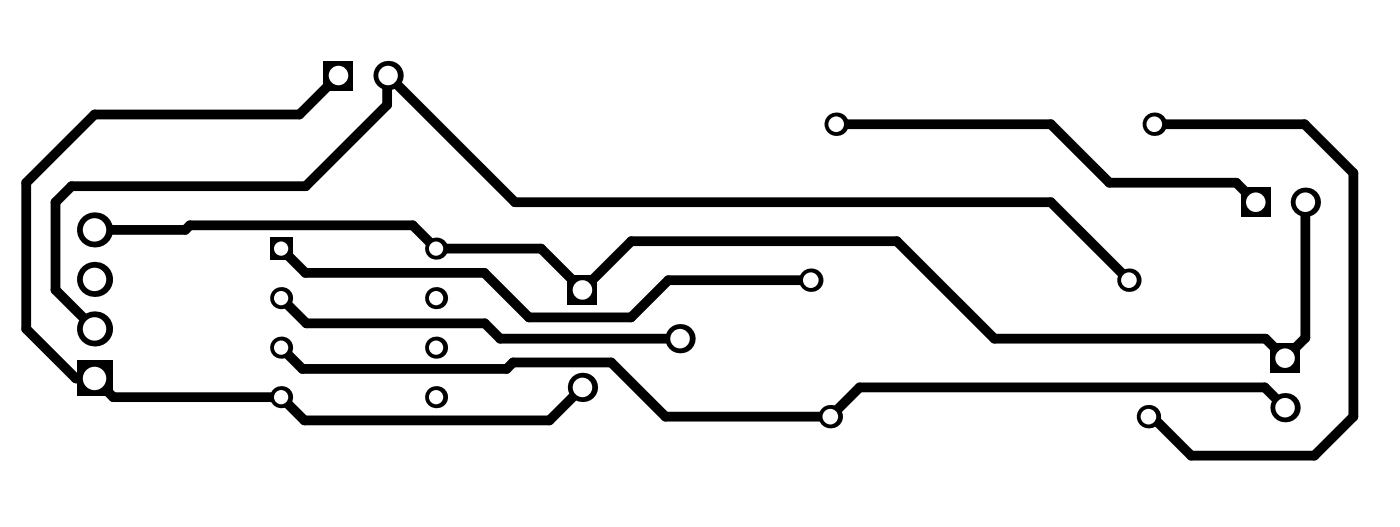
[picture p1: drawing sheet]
<svg xmlns="http://www.w3.org/2000/svg" width="119mm" height="45mm" viewBox="0 0 119 45" stroke-linecap="round" stroke-linejoin="round" font-family="sans-serif">
<path d="M28.8 6.4l-3.3 3.3h-17.4l-5.9 5.8v12.5l4.3 4.2h1.6l1.5 1.6h14.3l2 1.9h20.9l2.8-2.8M71.2 10.6h18.3l5 4.9h10.8l1.7 1.7M98.3 10.6h12.8l4.2 4.1v20.7l-3.4 3.3h-10.4l-3.4-3.3h-.3M111.2 17.2v11.5l-1.8 1.7-1.6-1.6h-23.1l-8.3-8.3h-22.6l-4.2 4.1-3.5-3.5h-9l-1.9-1.9h-19l-.4 .3h-7.7M23.9 25.3l2.2 2.2h15.2l1.3 1.3h15.3M23.9 21.1l2.1 2.1h15.3l3.8 3.8h8.6l3.2-3.2h12.2M23.9 29.6l1.9 1.8h17.4l.5-.6h8.4l4.6 4.6h14l2.5-2.5h34.5l1.7 1.8M96.2 23.8l-6.7-6.6h-45.6l-10.8-10.8-.1 .1v2.4l-7 6.9h-19.9l-1.4 1.4v7.4l3.4 3.4" fill="none" stroke="#000" stroke-width=".83"/>
<circle cx="111.2" cy="17.2" r="1.24" fill="#000"/>
<circle cx="111.2" cy="17.2" r=".83" fill="#fff"/>
<path d="M105.7 15.9h2.5v2.5h-2.5z" fill-rule="evenodd" fill="#000"/>
<circle cx="107" cy="17.2" r=".83" fill="#fff"/>
<path d="M48.4 23.4h2.5v2.5h-2.5z" fill-rule="evenodd" fill="#000"/>
<circle cx="49.6" cy="24.7" r=".83" fill="#fff"/>
<circle cx="57.9" cy="28.8" r="1.24" fill="#000"/>
<circle cx="57.9" cy="28.8" r=".83" fill="#fff"/>
<circle cx="8.1" cy="19.5" r="1.49" fill="#000"/>
<circle cx="8.1" cy="19.5" r="1" fill="#fff"/>
<circle cx="8.1" cy="28" r="1.49" fill="#000"/>
<circle cx="8.1" cy="28" r="1" fill="#fff"/>
<circle cx="8.1" cy="23.8" r="1.49" fill="#000"/>
<circle cx="8.1" cy="23.8" r="1" fill="#fff"/>
<path d="M6.6 30.7h2.9v3h-2.9z" fill-rule="evenodd" fill="#000"/>
<circle cx="8.1" cy="32.2" r="1" fill="#fff"/>
<circle cx="70.7" cy="35.4" r="1" fill="#000"/>
<circle cx="70.7" cy="35.4" r=".66" fill="#fff"/>
<circle cx="96.2" cy="23.8" r="1" fill="#000"/>
<circle cx="96.2" cy="23.8" r=".66" fill="#fff"/>
<path d="M108.2 29.2h2.5v2.5h-2.5z" fill-rule="evenodd" fill="#000"/>
<circle cx="109.5" cy="30.5" r=".83" fill="#fff"/>
<circle cx="69.1" cy="23.8" r="1" fill="#000"/>
<circle cx="69.1" cy="23.8" r=".66" fill="#fff"/>
<circle cx="109.4" cy="34.7" r="1.24" fill="#000"/>
<circle cx="109.5" cy="34.7" r=".83" fill="#fff"/>
<circle cx="23.9" cy="33.8" r=".94" fill="#000"/>
<circle cx="23.9" cy="33.8" r=".61" fill="#fff"/>
<circle cx="37.1" cy="33.8" r=".94" fill="#000"/>
<circle cx="37.1" cy="33.8" r=".61" fill="#fff"/>
<circle cx="37.1" cy="21.1" r=".94" fill="#000"/>
<circle cx="37.1" cy="21.1" r=".61" fill="#fff"/>
<circle cx="37.1" cy="25.3" r=".94" fill="#000"/>
<circle cx="37.1" cy="25.3" r=".61" fill="#fff"/>
<circle cx="37.1" cy="29.6" r=".94" fill="#000"/>
<circle cx="37.1" cy="29.6" r=".61" fill="#fff"/>
<circle cx="23.9" cy="29.6" r=".94" fill="#000"/>
<circle cx="23.9" cy="29.6" r=".61" fill="#fff"/>
<circle cx="23.9" cy="25.3" r=".94" fill="#000"/>
<circle cx="23.9" cy="25.3" r=".61" fill="#fff"/>
<path d="M23 20.2h1.9v1.9h-1.9z" fill-rule="evenodd" fill="#000"/>
<circle cx="23.9" cy="21.1" r=".61" fill="#fff"/>
<circle cx="98.3" cy="10.6" r="1" fill="#000"/>
<circle cx="98.3" cy="10.6" r=".66" fill="#fff"/>
<circle cx="71.2" cy="10.6" r="1" fill="#000"/>
<circle cx="71.2" cy="10.6" r=".66" fill="#fff"/>
<circle cx="97.8" cy="35.4" r="1" fill="#000"/>
<circle cx="97.8" cy="35.4" r=".66" fill="#fff"/>
<circle cx="49.6" cy="32.9" r="1.24" fill="#000"/>
<circle cx="49.6" cy="32.9" r=".83" fill="#fff"/>
<circle cx="33.1" cy="6.4" r="1.24" fill="#000"/>
<circle cx="33.1" cy="6.4" r=".83" fill="#fff"/>
<path d="M27.6 5.2h2.5v2.5h-2.5z" fill-rule="evenodd" fill="#000"/>
<circle cx="28.8" cy="6.4" r=".83" fill="#fff"/>
</svg>
